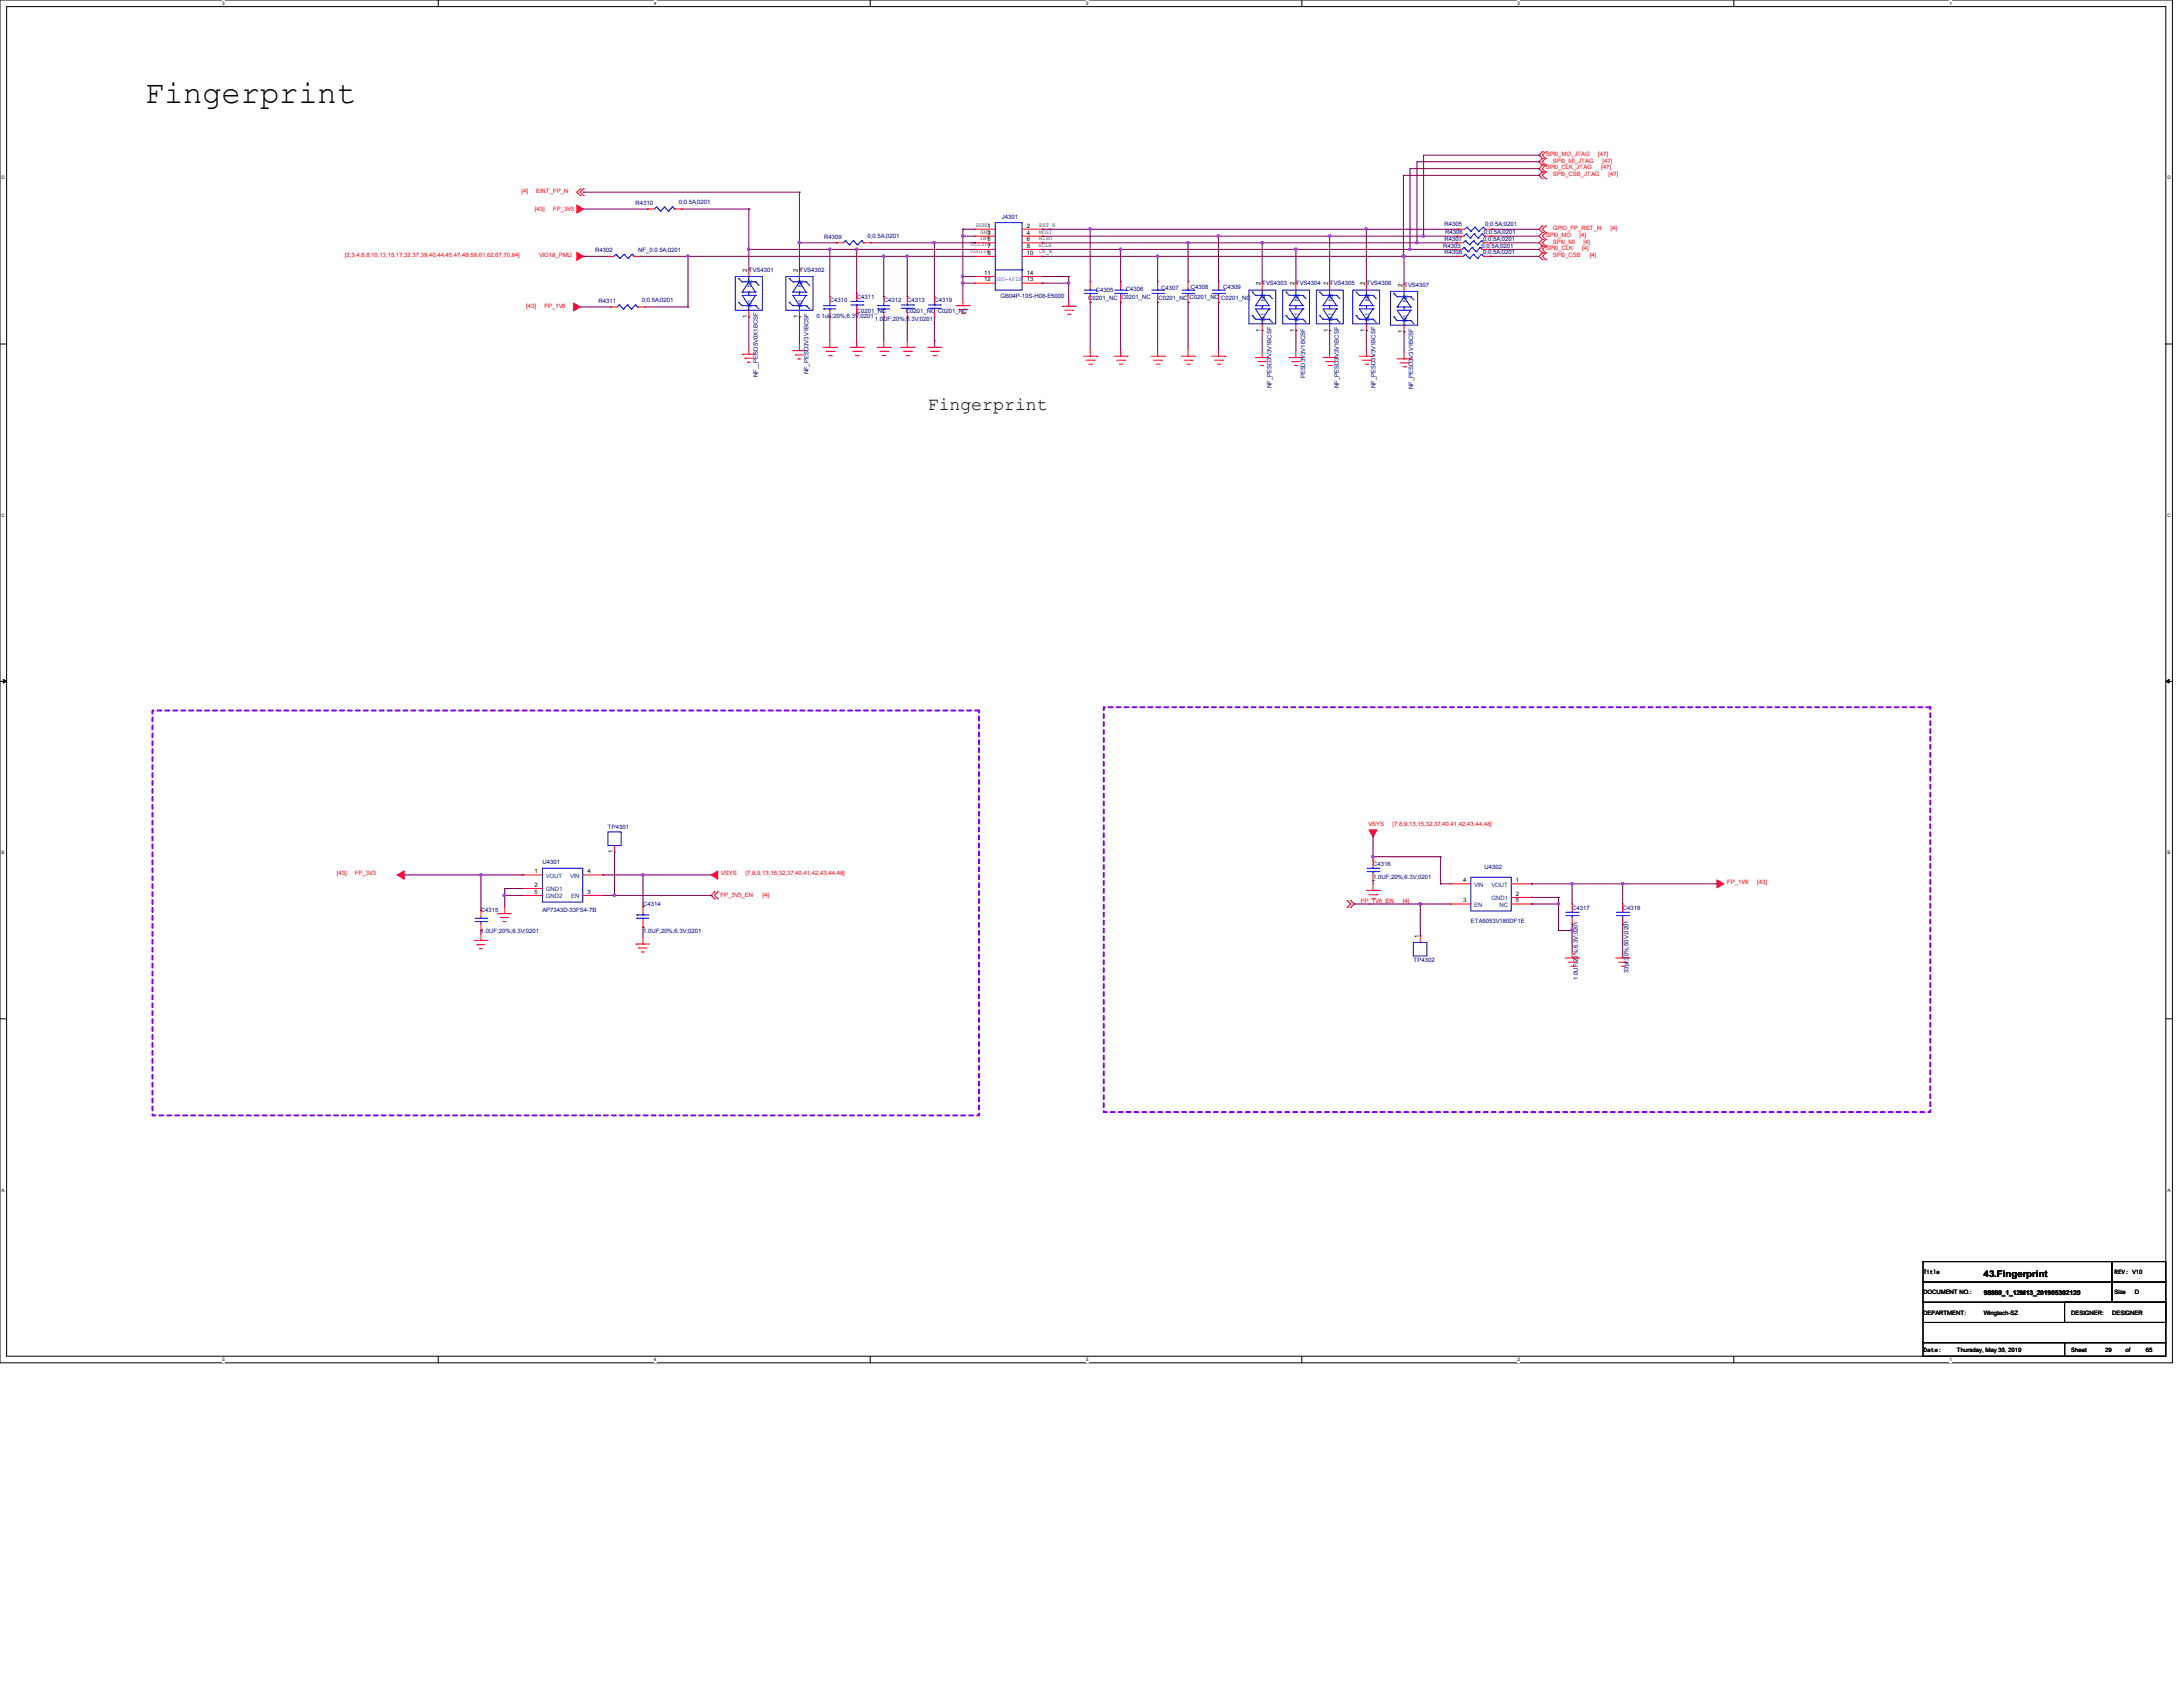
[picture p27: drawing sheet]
<svg xmlns="http://www.w3.org/2000/svg" width="279mm" height="216mm" viewBox="0 0 279 216" stroke-linecap="round" stroke-linejoin="round" font-family="sans-serif">
<defs><g id="words">
<text font-size="4.1" x="18.5" y="13.2">Fingerprint</text>
<text font-size="2.3" x="118.7" y="52.4">Fingerprint</text>
<text font-size="1.2" x="253.9" y="163.4">43.Fingerprint</text>
<g font-size=".8" fill="#f00">
<text x="197.8" y="20">SPI0_MO_JTAG</text>
<text x="197.8" y="21.7">SPI0_CLK_JTAG</text>
<text x="198.7" y="20.8">SPI0_MI_JTAG</text>
<text x="198.7" y="22.6">SPI0_CSB_JTAG</text>
<text x="204.6" y="20">[47]</text>
<text x="204.9" y="21.7">[47]</text>
<text x="205.1" y="20.8">[47]</text>
<text x="205.9" y="22.6">[47]</text>
<text x="66.8" y="24.7">[4]</text>
<text x="68.5" y="27.1">[43]</text>
<text x="68.6" y="24.7">EINT_FP_N</text>
<text x="70.8" y="27.1">FP_3V3</text>
<text x="198.7" y="29.5">GPIO_FP_RST_N</text>
<text x="206.1" y="29.5">[4]</text>
<text x="44.1" y="32.9">[2,3,4,6,8,10,13,15,17,32,37,39,40,44,45,47,48,58,61,62,67,70,84]</text>
<text x="69" y="32.9">VIO18_PMU</text>
<text x="197.8" y="30.3">SPI0_MO</text>
<text x="197.8" y="32">SPI0_CLK</text>
<text x="198.7" y="31.2">SPI0_MI</text>
<text x="198.7" y="32.9">SPI0_CSB</text>
<text x="202.2" y="30.3">[4]</text>
<text x="202.5" y="32">[4]</text>
<text x="202.7" y="31.2">[4]</text>
<text x="203.5" y="32.9">[4]</text>
<text x="67.4" y="39.4">[43]</text>
<text x="69.7" y="39.4">FP_1V8</text>
<text x="175.1" y="105.7">VSYS</text>
<text x="178.2" y="105.7">[7,8,9,13,15,32,37,40,41,42,43,44,48]</text>
<text x="43.1" y="111.9">[43]</text>
<text x="45.4" y="111.9">FP_3V3</text>
<text x="92.3" y="111.9">VSYS</text>
<text x="95.4" y="111.9">[7,8,9,13,15,32,37,40,41,42,43,44,48]</text>
<text x="221.1" y="113.1">FP_1V8</text>
<text x="224.9" y="113.1">[43]</text>
<text x="92.2" y="114.9">FP_3V3_EN</text>
<text x="97.6" y="114.9">[4]</text>
<text x="174.2" y="115.6">FP_1V8_EN</text>
<text x="179.5" y="115.6">[4]</text>
</g>
<g font-size=".8" fill="#000080">
<text x="81.3" y="26.2">R4310</text>
<text x="86.9" y="26.2">0;0.5A;0201</text>
<text x="128.2" y="28">J4301</text>
<text x="184.9" y="29">R4305</text>
<text x="185" y="30">R4306</text>
<text x="189.9" y="30">0;0.5A;0201</text>
<text x="190.1" y="29">0;0.5A;0201</text>
<text x="76.2" y="32.3">R4302</text>
<text x="81.7" y="32.2">NF_0;0.5A;0201</text>
<text x="95.8" y="34.8">TVS4301</text>
<text x="102.3" y="34.8">TVS4302</text>
<text x="105.5" y="30.6">R4309</text>
<text x="111" y="30.5">0;0.5A;0201</text>
<text x="184.7" y="31.7">R4303</text>
<text x="184.9" y="32.6">R4308</text>
<text x="184.9" y="30.9">R4307</text>
<text x="189.6" y="31.7">0;0.5A;0201</text>
<text x="189.8" y="32.6">0;0.5A;0201</text>
<text x="189.8" y="30.9">0;0.5A;0201</text>
<text x="76.6" y="38.8">R4311</text>
<text x="82.1" y="38.7">0;0.5A;0201</text>
<text x="104.5" y="40.7">0.1uF;20%;6.3V;0201</text>
<text x="106.2" y="38.7">C4310</text>
<text x="109.6" y="38.3">C4311</text>
<text x="109.6" y="40">C0201_NC</text>
<text x="112" y="41">1.0UF;20%;6.3V;0201</text>
<text x="113.1" y="38.7">C4312</text>
<text x="116" y="40">C0201_NC C0201_NC</text>
<text x="116.1" y="38.7">C4313</text>
<text x="119.6" y="38.7">C4319</text>
<text x="128.1" y="38.2">GB04P-10S-H08-E5000</text>
<text x="139.3" y="38.4">C0201_NC C0201_NC</text>
<text x="140.3" y="37.4">C4305</text>
<text x="144.1" y="37.3">C4306</text>
<text x="148.3" y="38.4">C0201_NC C0201_NC C0201_NC</text>
<text x="148.6" y="37.1">C4307</text>
<text x="152.4" y="37">C4308</text>
<text x="156.6" y="37">C4309</text>
<text x="161.6" y="36.5">TVS4303</text>
<text x="165.9" y="36.5">TVS4304</text>
<text x="170.2" y="36.5">TVS4305</text>
<text x="174.9" y="36.5">TVS4306</text>
<text x="179.7" y="36.7">TVS4307</text>
<text x="103.5" y="47.9" transform="rotate(-90 103.5 47.9)">NF_PESD3V3V1BCSF</text>
<text x="97" y="48.3" transform="rotate(-90 97 48.3)">NF__PESD5V0X1BCSF</text>
<text x="162.7" y="49.7" transform="rotate(-90 162.7 49.7)">NF_PESD3V3V1BCSF</text>
<text x="167.1" y="48.4" transform="rotate(-90 167.1 48.4)">PESD3V3V1BCSF</text>
<text x="171.4" y="49.7" transform="rotate(-90 171.4 49.7)">NF_PESD3V3V1BCSF</text>
<text x="176" y="49.7" transform="rotate(-90 176 49.7)">NF_PESD3V3V1BCSF</text>
<text x="180.9" y="49.8" transform="rotate(-90 180.9 49.8)">NF_PESD3V3V1BCSF</text>
<text x="77.8" y="106.1">TP4301</text>
<text x="69.4" y="110.5">U4301</text>
<text x="175.7" y="110.8">C4316</text>
<text x="175.7" y="112.5">1.0UF;20%;6.3V;0201</text>
<text x="190" y="111.3">U4302</text>
<text x="61.6" y="116.8">C4315</text>
<text x="61.6" y="119.4">1.0UF;20%;6.3V;0201</text>
<text x="69.4" y="116.7">AP7343D-33FS4-7B</text>
<text x="82.3" y="115.9">C4314</text>
<text x="82.3" y="119.4">1.0UF;20%;6.3V;0201</text>
<text x="188.3" y="118.2">ETA5053V180DF1E</text>
<text x="201.2" y="116.4">C4317</text>
<text x="207.7" y="116.4">C4318</text>
<text x="180.9" y="123.1">TP4302</text>
<text x="201.9" y="125.4" transform="rotate(-90 201.9 125.4)">1.0UF;20%;6.3V;0201</text>
<text x="208.4" y="124.5" transform="rotate(-90 208.4 124.5)">33pf;30%;50V;0201</text>
</g>
<g font-size=".8">
<text x="124.9" y="29">EGND1</text>
<text x="125.5" y="29.9">GND</text>
<text x="131.4" y="29.1">2</text>
<text x="133" y="29">RST_N</text>
<text x="133" y="30">MOSI</text>
<text x="95.6" y="34.8" transform="rotate(-90 95.6 34.8)">2</text>
<text x="102.1" y="34.8" transform="rotate(-90 102.1 34.8)">2</text>
<text x="124.2" y="32.4">VDD1V8</text>
<text x="124.3" y="31.5">VCC3V3</text>
<text x="125.4" y="30.7">INT5</text>
<text x="125.9" y="35.2">11</text>
<text x="126.4" y="30">3</text>
<text x="126.4" y="31.7">7</text>
<text x="126.4" y="32.6">9</text>
<text x="131.4" y="30">4</text>
<text x="131.4" y="30.9">6</text>
<text x="131.4" y="31.7">8</text>
<text x="131.4" y="32.6">10</text>
<text x="131.4" y="35.2">14</text>
<text x="132.9" y="31.6">SCLK</text>
<text x="133" y="30.8">MISO</text>
<text x="133" y="32.4">CS_N</text>
<text x="95.6" y="40.7" transform="rotate(-90 95.6 40.7)">1</text>
<text x="102.1" y="40.7" transform="rotate(-90 102.1 40.7)">1</text>
<text x="125.9" y="36">12</text>
<text x="131.4" y="36">13</text>
<text x="161.3" y="36.5" transform="rotate(-90 161.3 36.5)">2</text>
<text x="165.7" y="36.5" transform="rotate(-90 165.7 36.5)">2</text>
<text x="170" y="36.5" transform="rotate(-90 170 36.5)">2</text>
<text x="174.7" y="36.5" transform="rotate(-90 174.7 36.5)">2</text>
<text x="179.5" y="36.7" transform="rotate(-90 179.5 36.7)">2</text>
<text x="161.3" y="42.5" transform="rotate(-90 161.3 42.5)">1</text>
<text x="165.7" y="42.5" transform="rotate(-90 165.7 42.5)">1</text>
<text x="170" y="42.5" transform="rotate(-90 170 42.5)">1</text>
<text x="174.7" y="42.5" transform="rotate(-90 174.7 42.5)">1</text>
<text x="179.5" y="42.6" transform="rotate(-90 179.5 42.6)">1</text>
<text x="68.4" y="111.8">1</text>
<text x="68.4" y="113.5">2</text>
<text x="75.2" y="111.8">4</text>
<text x="78.4" y="109.2" transform="rotate(-90 78.4 109.2)">1</text>
<text x="187.3" y="112.9">4</text>
<text x="194" y="112.9">1</text>
<text x="68.4" y="114.4">5</text>
<text x="75.2" y="114.4">3</text>
<text x="187.3" y="115.5">3</text>
<text x="194" y="114.6">2</text>
<text x="194" y="115.5">5</text>
<text x="181.6" y="120" transform="rotate(-90 181.6 120)">1</text>
<text x="246.1" y="165.7">DOCUMENT NO.:</text>
<text x="246.2" y="163.1">Title</text>
<text x="253.9" y="165.7">98860_1_12M13_201905302120</text>
<text x="270.6" y="163.1">REV: V10</text>
<text x="270.7" y="165.7">Size</text>
<text x="273.2" y="165.7">D</text>
<text x="246.1" y="168.2">DEPARTMENT:</text>
<text x="246.2" y="173.1">Date:</text>
<text x="250.5" y="173.1">Thursday, May 30, 2019</text>
<text x="253.9" y="168.2">Wingtech-SZ</text>
<text x="265.1" y="168.2">DESIGNER:</text>
<text x="265.1" y="173.1">Sheet</text>
<text x="269.4" y="173.1">29</text>
<text x="270.3" y="168.2">DESIGNER</text>
<text x="272.1" y="173.1">of</text>
<text x="274.6" y="173.1">65</text>
</g>
<g font-size=".8" fill="#004080">
<text x="96.2" y="39.3" transform="rotate(-90 96.2 39.3)">N1</text>
<text x="96.2" y="36.8" transform="rotate(-90 96.2 36.8)">N2</text>
<text x="102.7" y="39.3" transform="rotate(-90 102.7 39.3)">N1</text>
<text x="102.7" y="36.8" transform="rotate(-90 102.7 36.8)">N2</text>
<text x="161.9" y="41" transform="rotate(-90 161.9 41)">N1</text>
<text x="161.9" y="38.5" transform="rotate(-90 161.9 38.5)">N2</text>
<text x="166.3" y="41" transform="rotate(-90 166.3 41)">N1</text>
<text x="166.3" y="38.5" transform="rotate(-90 166.3 38.5)">N2</text>
<text x="170.6" y="41" transform="rotate(-90 170.6 41)">N1</text>
<text x="170.6" y="38.5" transform="rotate(-90 170.6 38.5)">N2</text>
<text x="175.3" y="41" transform="rotate(-90 175.3 41)">N1</text>
<text x="175.3" y="38.5" transform="rotate(-90 175.3 38.5)">N2</text>
<text x="180.1" y="41.2" transform="rotate(-90 180.1 41.2)">N1</text>
<text x="180.1" y="38.7" transform="rotate(-90 180.1 38.7)">N2</text>
<text x="69.9" y="112.4">VOUT</text>
<text x="73" y="112.4">VIN</text>
<text x="188.7" y="113.5">VIN</text>
<text x="190.9" y="113.5">VOUT</text>
<text x="69.9" y="114.1">GND1</text>
<text x="69.9" y="115">GND2</text>
<text x="73.1" y="115">EN</text>
<text x="188.7" y="116.1">EN</text>
<text x="190.9" y="115.2">GND1</text>
<text x="191.9" y="116.1">NC</text>
</g>
<text font-size=".8" fill="#00f" x="127.4" y="36">GND-4PIN</text>
<g font-size=".6">
<text x="28.4" y=".6">5</text>
<text x="83.7" y=".6">4</text>
<text x="139" y=".6">3</text>
<text x="194.2" y=".6">2</text>
<text x="249.5" y=".6">1</text>
<text x=".2" y="22.9">D</text>
<text x="277.4" y="22.9">D</text>
<text x=".2" y="66.1">C</text>
<text x="277.4" y="66.1">C</text>
<text x=".2" y="109.3">B</text>
<text x="277.4" y="109.3">B</text>
<text x=".2" y="152.5">A</text>
<text x="277.4" y="152.5">A</text>
<text x="28.4" y="174.2">5</text>
<text x="83.7" y="174.2">4</text>
<text x="139" y="174.2">3</text>
<text x="194.2" y="174.2">2</text>
<text x="249.5" y="174.2">1</text>
</g>
</g></defs>
<path d="M0 0h278v174.4h-278zM.8 .8h276.4v172.8h-276.4z" fill="none" stroke="#000" stroke-width=".13"/>
<g fill="#fff">
<path d="M28.4 .1h.3v.7h-.3z"/>
<path d="M28.4 173.7h.3v.6h-.3z"/>
</g>
<path d="M56.1 0v.8M56.1 173.6v.8" fill="none" stroke="#000" stroke-width=".13"/>
<g fill="#fff">
<path d="M83.7 .1h.3v.7h-.3z"/>
<path d="M83.7 173.7h.3v.6h-.3z"/>
</g>
<path d="M111.4 0v.8M111.4 173.6v.8" fill="none" stroke="#000" stroke-width=".13"/>
<g fill="#fff">
<path d="M139 .1h.3v.7h-.3z"/>
<path d="M139 173.7h.3v.6h-.3z"/>
</g>
<path d="M166.6 0v.8M166.6 173.6v.8" fill="none" stroke="#000" stroke-width=".13"/>
<g fill="#fff">
<path d="M194.2 .1h.3v.7h-.3z"/>
<path d="M194.2 173.7h.3v.6h-.3z"/>
</g>
<path d="M221.9 0v.8M221.9 173.6v.8" fill="none" stroke="#000" stroke-width=".13"/>
<g fill="#fff">
<path d="M249.5 .1h.3v.7h-.3z"/>
<path d="M249.5 173.7h.3v.6h-.3z"/>
<path d="M.2 22.4h.4v.7h-.4z"/>
<path d="M277.4 22.4h.4v.7h-.4z"/>
<path d="M.2 65.6h.4v.7h-.4z"/>
<path d="M277.4 65.6h.4v.7h-.4z"/>
</g>
<path d="M0 44h.8M277.2 44h.8" fill="none" stroke="#000" stroke-width=".13"/>
<g fill="#fff">
<path d="M.2 108.8h.4v.7h-.4z"/>
<path d="M277.4 108.8h.4v.7h-.4z"/>
</g>
<path d="M0 87.2h.8M277.2 87.2h.8" fill="none" stroke="#000" stroke-width=".13"/>
<path d="M.4 87l.4 .2-.4 .2zM277.2 87.2l.4-.2v.4z" fill="#000" stroke="#000" stroke-width=".13"/>
<g fill="#fff">
<path d="M.2 152h.4v.7h-.4z"/>
<path d="M277.4 152h.4v.7h-.4z"/>
</g>
<path d="M0 130.4h.8M277.2 130.4h.8M246.1 171.8h18.1v1.8h-18.1zM246.1 169.2h31.1v2.6h-31.1zM246.1 166.7h31.1v2.5h-31.1zM246.1 161.5h24.2v2.6h-24.2zM246.1 164.1h24.2v2.6h-24.2zM264.2 171.8h13v1.8h-13zM264.2 166.7h13v2.5h-13zM270.3 161.5h6.9v2.6h-6.9zM270.3 164.1h6.9v2.6h-6.9z" fill="none" stroke="#000" stroke-width=".13"/>
<path d="M19.5 90.9h105.8v51.8h-105.8zM141.3 90.5h105.8v51.8h-105.8z" fill="none" stroke="#8000ff" stroke-width=".25" stroke-dasharray=".5 .5"/>
<g fill="none" stroke="#f00" stroke-width=".13">
<path d="M197.4 19.4l-.4 .5 .4 .4M197.4 19.4h.1M197.8 19.4l-.4 .5 .4 .4M197.8 19.4h.1M74.3 25h.1M74.3 24.2h.1M74.3 24.2l-.5 .4 .5 .4M74.7 25h.1M74.7 24.2h.1M74.7 24.2l-.4 .4 .4 .4M77.7 32.8h.9M77.7 32.8h.1"/>
<path d="M78.1 39.3h.9M78.1 39.3h.1M81.2 32.8h.8M81.6 39.3h.9M82 32.8h.1M82.5 39.3h.1M82.9 26.8h.8M82.9 26.8h.1M86.4 26.8h.8M87.2 26.8h.1M95.8 34.5h.1M95.8 34.5v.9"/>
<path d="M95.8 39.7v.9M102.3 34.5h.1M102.3 34.5v.9M102.3 39.7v.9M106.2 38h.1M106.2 38v.9M106.2 39.7v.9M107.1 31.1h.8M107.1 31.1h.1M109.6 37.5h.1M109.6 37.5v.9M109.6 39.3v.8"/>
<path d="M110.5 31.1h.9M111.4 31.1h.1M113.1 38h.1M113.1 38v.9M113.1 39.7v.9M116.1 38h.1M116.1 38v.9M116.1 39.7v.9M119.6 38h.1M119.6 38v.9M119.6 39.7v.9M122.3 39.1h1.8"/>
<path d="M122.7 39.6h1M123.2 39.1h.1M123.2 38.2v.9M123.7 39.6h.1M124.1 39.1h.1M124.8 32.8h2.6M124.8 31.9h2.6M124.8 29.3h2.6M124.8 30.2h2.6M124.8 31.1h2.6M124.8 35.4h2.6M124.8 36.2h2.6"/>
<path d="M124.8 29.3h.1M124.8 30.2h.1M124.8 31.1h.1M124.8 31.9h.1M124.8 32.8h.1M124.8 35.4h.1M124.8 36.2h.1M130.8 32.8h2.6M130.8 31.9h2.6M130.8 29.3h2.6M130.8 30.2h2.6M130.8 31.1h2.6"/>
<path d="M130.8 35.4h2.6M130.8 36.2h2.6M133.4 29.3h.1M133.4 30.2h.1M133.4 31.1h.1M133.4 31.9h.1M133.4 32.8h.1M133.4 36.2h.1M133.4 35.4h.1M135.9 39.2h1.7M136.3 39.7h1M136.8 39.2h.1"/>
<path d="M136.8 38.3v.9M137.3 39.7h.1M137.6 39.2h.1M139.5 36.1h.1M139.5 38.7h.1M139.5 36.1v.9M139.5 37.8v.9M143.4 36.1h.1M143.4 38.7h.1M143.4 36.1v.9M143.4 37.8v.9M148.2 36.1h.1"/>
<path d="M148.2 38.7h.1M148.2 36.1v.9M148.2 37.8v.9M152.1 36.1h.1M152.1 38.7h.1M152.1 36.1v.9M152.1 37.8v.9M156 36.1h.1M156 38.7h.1M156 36.1v.9M156 37.8v.9M161.5 36.2h.1"/>
<path d="M161.5 36.2v.9M165.9 36.2h.1M165.9 36.2v.9M170.2 36.2h.1M170.2 36.2v.9M174.9 36.2h.1M174.9 36.2v.9M179.7 36.4h.1M179.7 36.4v.9M186.3 31.9h.1M186.3 31.9h.8M186.4 32.8h.1"/>
<path d="M186.4 31.1h.1M186.4 32.8h.9M186.4 31.1h.9M186.5 30.2h.1M186.5 30.2h.9M186.6 29.3h.9M186.6 29.3h.1M189.7 31.9h.9M189.9 32.8h.9M189.9 31.1h.9M190 30.2h.8M190.1 29.3h.8"/>
<path d="M190.6 31.9h.1M190.8 32.8h.1M190.8 31.1h.1M190.8 30.2h.1M190.9 29.3h.1M197.4 28.9l-.4 .4 .4 .5M197.4 29.8l-.4 .4 .4 .4M197.4 30.6l-.4 .5 .4 .4M197.4 31.5l-.4 .4 .4 .5M197.4 32.4l-.4 .4 .4 .4M197.4 20.3l-.4 .4 .4 .4M197.4 21.1l-.4 .5 .4 .4"/>
<path d="M197.4 22l-.4 .4 .4 .5M197.4 28.9h.1M197.4 29.8h.1M197.4 30.6h.1M197.4 31.5h.1M197.4 32.4h.1M197.4 33.2h.1M197.4 20.3h.1M197.4 21.1h.1M197.4 22h.1M197.4 22.9h.1M197.8 28.9l-.4 .4 .4 .5"/>
<path d="M197.8 29.8l-.4 .4 .4 .4M197.8 30.6l-.4 .5 .4 .4M197.8 31.5l-.4 .4 .4 .5M197.8 32.4l-.4 .4 .4 .4M197.8 20.3l-.4 .4 .4 .4M197.8 21.1l-.4 .5 .4 .4M197.8 22l-.4 .4 .4 .5M197.8 29.8h.1M197.8 28.9h.1M197.8 30.6h.1M197.8 31.5h.1M197.8 32.4h.1"/>
<path d="M197.8 33.2h.1M197.8 20.3h.1M197.8 21.1h.1M197.8 22h.1M197.8 22.9h.1M95 45.3h1.7M95 45.3h.1M95.3 45.8h.1M95.3 45.8h1.1M95.7 46.4h.3M95.7 46.4h.1M95.8 45.3h.1"/>
<path d="M95.8 40.6h.1M95.8 44.4v.9M101.5 44.9h1.7M101.5 44.9h.1M101.8 45.4h.1M101.8 45.4h1M102.2 45.9h.3M102.2 45.9h.1M102.3 44.9h.1M102.3 40.6h.1M102.3 44v.9M105.3 44.4h1.8"/>
<path d="M105.7 45h1M106 45.5h.4M106.2 44.4h.1M106.2 40.6h.1M106.2 43.6v.9M106.4 45.5h.1M106.7 45h.1M107.1 44.4h.1M108.8 44.4h1.7M109.1 45h1.1M109.5 45.5h.3M109.6 44.4h.1"/>
<path d="M109.6 40.1h.1M109.6 43.6v.9M109.8 45.5h.1M110.2 45h.1M110.5 44.4h.1M112.3 44.4h1.7M112.6 45h1M112.9 45.5h.4M113.1 44.4h.1M113.1 40.6h.1M113.1 43.6v.9M113.3 45.5h.1"/>
<path d="M113.6 45h.1M114 44.4h.1M115.3 44.4h1.7M115.6 45h1.1M116 45.5h.3M116.1 44.4h.1M116.1 40.6h.1M116.1 43.6v.9M116.3 45.5h.1M116.7 45h.1M117 44.4h.1M118.7 44.4h1.7"/>
<path d="M119.1 45h1M119.4 45.5h.4M119.6 44.4h.1M119.6 40.6h.1M119.6 43.6v.9M119.8 45.5h.1M120.1 45h.1M120.4 44.4h.1M123.1 40.1h.3M123.4 40.1h.1M136.6 40.2h.3M136.9 40.2h.1"/>
<path d="M138.7 45.6h1.7M139 46.1h1M139.4 46.6h.3M139.5 45.6h.1M139.5 44.7v.9M139.7 46.6h.1M140 46.1h.1M140.4 45.6h.1M142.6 45.6h1.7M142.9 46.1h1M143.3 46.6h.3M143.4 45.6h.1"/>
<path d="M143.4 44.7v.9M143.6 46.6h.1M143.9 46.1h.1M144.3 45.6h.1M147.3 45.6h1.8M147.7 46.1h1M148 46.6h.3M148.2 45.6h.1M148.2 44.7v.9M148.3 46.6h.1M148.7 46.1h.1M149.1 45.6h.1"/>
<path d="M151.2 45.6h1.7M151.6 46.1h1M151.9 46.6h.3M152.1 45.6h.1M152.1 44.7v.9M152.2 46.6h.1M152.6 46.1h.1M152.9 45.6h.1M155.1 45.6h1.7M155.4 46.1h1.1M155.8 46.6h.3M156 45.6h.1"/>
<path d="M156 44.7v.9M156.1 46.6h.1M156.5 46.1h.1M156.8 45.6h.1M160.7 45.8h.1M160.7 45.8h1.7M161 46.3h.1M161 46.3h1.1M161.4 46.8h.4M161.4 46.8h.1M161.5 45.8h.1M161.5 42.3h.1"/>
<path d="M161.5 41.4v.9M161.5 44.9v.9M165 45.8h1.8M165 45.8h.1M165.4 46.3h.1M165.4 46.3h1M165.7 46.8h.1M165.7 46.8h.4M165.9 45.8h.1M165.9 42.3h.1M165.9 41.4v.9M165.9 44.9v.9"/>
<path d="M169.3 45.8h1.8M169.7 46.3h1M170 46.8h.4M170.2 45.8h.1M170.2 42.3h.1M170.2 41.4v.9M170.2 44.9v.9M170.4 46.8h.1M170.7 46.3h.1M171.1 45.8h.1M174 45.6h1.7M174.3 46.1h1.1"/>
<path d="M174.7 46.6h.3M174.9 45.6h.1M174.9 42.3h.1M174.9 41.4v.9M174.9 44.7v.9M175 46.6h.1M175.4 46.1h.1M175.7 45.6h.1M178.8 45.9h1.8M179.2 46.4h1M179.5 46.9h.4M179.7 45.9h.1"/>
<path d="M179.7 42.5h.1M179.7 41.6v.9M179.7 45v.9M179.9 46.9h.1M180.2 46.4h.1M180.6 45.9h.1M61.6 116.5h.1M61.6 119.1h.1M61.6 116.5v.8M61.6 118.2v.9M61.6 119.5v.9M63.7 116.9h1.7"/>
<path d="M63.7 116.9h.1M64.1 117.4h.1M64.1 117.4h1M64.4 117.9h.1M64.4 117.9h.4M64.6 116.9h.1M64.6 116v.9M66.8 112h.1M66.8 113.7h.1M66.8 114.6h.1M66.8 112h2.6M66.8 113.7h2.6"/>
<path d="M66.8 114.6h2.6M74.6 112h2.6M74.6 114.6h2.6M77.2 114.6h.1M77.2 112h.1M78.7 109.1h.1M78.7 108.2v.9M82.3 116h.1M82.3 118.7h.1M82.3 116v.9M82.3 117.8v.9M82.3 119.9v.9"/>
<path d="M91.4 114.1l-.4 .5 .4 .4M91.4 115h.1M91.4 114.1h.1M91.9 114.1h.1M91.9 115h.1M91.9 114.1l-.5 .5 .5 .4M172.4 115.3l.5 .4-.5 .4M172.4 115.3h.1M172.4 116.1h.1M172.9 116.1h.1M172.9 115.3h.1M172.9 115.3l.4 .4-.4 .4"/>
<path d="M174.9 114h1.7M175.2 114.5h1M175.6 115h.3M175.7 114h.1M175.7 110.1h.1M175.7 112.7h.1M175.7 110.1v.9M175.7 111.8v.9M175.7 113.1v.9M175.9 115h.1M176.2 114.5h.1M176.6 114h.1"/>
<path d="M181.8 119.8h.1M181.8 119.8v.8M185.7 115.7h.1M185.7 113.1h.1M185.7 113.1h2.6M185.7 115.7h2.6M193.4 113.1h2.6M193.4 114.9h2.6M193.4 115.7h2.6M196 113.1h.1M196 114.9h.1M196 115.7h.1"/>
<path d="M201.2 115.7h.1M201.2 118.3h.1M201.2 115.7v.9M201.2 117.4v.9M207.7 115.7h.1M207.7 118.3h.1M207.7 115.7v.9M207.7 117.4v.9M60.7 120.4h1.7M60.7 120.4h.1M61 120.9h.1M61 120.9h1.1"/>
<path d="M61.4 121.4h.1M61.4 121.4h.3M61.6 120.4h.1M81.4 120.8h1.7M81.4 120.8h.1M81.7 121.3h.1M81.7 121.3h1.1M82.1 121.8h.4M82.1 121.8h.1M82.3 120.8h.1M200.3 122.6h1.8M200.7 123.1h1"/>
<path d="M201 123.7h.4M201.2 122.6h.1M201.2 121.8v.8M201.4 123.7h.1M201.7 123.1h.1M202.1 122.6h.1M206.8 122.6h1.7M207.2 123.1h1M207.5 123.7h.4M207.7 122.6h.1M207.7 121.8v.8M207.9 123.7h.1"/>
<path d="M208.2 123.1h.1M208.5 122.6h.1"/>
</g>
<g fill="#f00" stroke="#f00" stroke-width=".13">
<path d="M91 112l.9-.5v1z" fill-rule="evenodd"/>
<path d="M175.2 106.2h1l-.5 .9z" fill-rule="evenodd"/>
<path d="M219.8 112.6l.8 .5-.8 .5z" fill-rule="evenodd"/>
<path d="M50.8 112l.9-.5v1z" fill-rule="evenodd"/>
<path d="M73.8 26.2l.9 .6-.9 .5z" fill-rule="evenodd"/>
<path d="M73.8 32.3l.9 .5-.9 .5z" fill-rule="evenodd"/>
<path d="M73.4 38.8l.9 .5-.9 .5z" fill-rule="evenodd"/>
</g>
<g fill="none" stroke="#00f" stroke-width=".13">
<path d="M78.8 32.6l-.2 .2M78.8 32.6h.1M78.8 32.6l.5 .5M79.2 39l-.2 .3M79.2 39h.1M79.2 39l.6 .5M79.3 33.1h.1M79.8 39.5h.1M79.9 32.6h.1M79.9 32.6l.5 .5M79.9 32.6l-.6 .5M80.3 39l-.5 .5"/>
<path d="M80.3 39h.1M80.3 39l.5 .5M80.4 33.1h.1M80.8 39.5h.1M80.9 32.6l-.5 .5M80.9 32.6h.1M80.9 32.6l.3 .2M81.2 32.8h.1M81.3 39l-.5 .5M81.3 39h.1M81.3 39l.3 .3M81.6 39.3h.1"/>
<path d="M84 26.5h.1M84 26.5l.5 .5M84 26.5l-.3 .3M84.5 27h.1M85 26.5l-.5 .5M85 26.5h.1M85 26.5l.6 .5M85.6 27h.1M86.1 26.5l-.5 .5M86.1 26.5h.1M86.1 26.5l.3 .3M86.4 26.8h.1"/>
<path d="M94.1 35.4h3.5v4.3h-3.5zM94.5 35.6h.1M94.5 38.7h.1M94.5 35.6l.5 .5M94.5 38.7l.5 .4M95 39.1h1.7M95 36.1h1.7M95 36.1h.1M95 37.4h.1M95 39.1h.1M95 37.4h1.7M95.8 36.1l.9 1.3"/>
<path d="M95.8 36.1h.1M95.8 37.4h.1M95.8 39.1h.1M95.8 39.7h.1M95.8 36.1l-.8 1.3M95.8 35.4v.7M95.8 37.4v.4M95.8 39.1v.6M96.7 36.1h.1M96.7 37.4h.1M96.7 37.8h.1M96.7 39.1h.1"/>
<path d="M96.7 37.8l-.9 1.3M96.7 36.1l.5 .4M96.7 39.1l.5 .4M96.7 37.8h-1.7l.8 1.3M100.6 35.4h3.5v4.3h-3.5zM101 35.6h.1M101 38.7h.1M101 35.6l.5 .5M101 38.7l.5 .4M101.5 39.1h1.7M101.5 36.1h1.7M101.5 36.1h.1"/>
<path d="M101.5 37.4h.1M101.5 39.1h.1M101.5 37.4h1.7M102.3 36.1l.9 1.3M102.3 36.1h.1M102.3 37.4h.1M102.3 39.1h.1M102.3 39.7h.1M102.3 36.1l-.8 1.3M102.3 35.4v.7M102.3 37.4v.4M102.3 39.1v.6"/>
<path d="M103.2 36.1h.1M103.2 37.4h.1M103.2 37.8h.1M103.2 39.1h.1M103.2 37.8l-.9 1.3M103.2 36.1l.4 .4M103.2 39.1l.4 .4M103.2 37.8h-1.7l.8 1.3M105.4 39.1h.1M105.4 39.5h.1M105.4 39.1h1.6M105.4 39.5h1.6"/>
<path d="M106.2 39.5h.1M106.2 39.1h.1M106.2 38.9v.2M106.2 39.5v.2M108.2 30.8l-.3 .3M108.2 30.8h.1M108.2 30.8l.5 .5M108.7 31.3h.1M108.9 39h1.5M108.9 38.6h1.5M109.2 30.8l-.5 .5M109.2 30.8h.1"/>
<path d="M109.2 30.8l.5 .5M109.6 38.6h.1M109.6 39h.1M109.6 38.4v.2M109.6 39v.3M109.7 31.3h.1M110.3 30.8h.1M110.3 30.8l.2 .3M110.3 30.8l-.6 .5M110.4 39h.1M110.4 38.6h.1M110.5 31.1h.1"/>
<path d="M112.4 39.1h1.5M112.4 39.5h1.5M112.4 39.1h.1M112.4 39.5h.1M113.1 39.5h.1M113.1 39.1h.1M113.1 38.9v.2M113.1 39.5v.2M115.4 39.5h1.5M115.4 39h1.5M116.1 39h.1M116.1 39.5h.1"/>
<path d="M116.1 38.9v.1M116.1 39.5v.2M116.9 39.5h.1M116.9 39h.1M118.8 39.5h1.6M118.8 39h1.6M119.6 39h.1M119.6 39.5h.1M119.6 38.9v.1M119.6 39.5v.2M120.4 39.5h.1M120.4 39h.1"/>
<path d="M127.4 34.5h3.4M127.4 28.5h3.4v8.6h-3.4zM130.8 34.5h.1M138.8 37.5h1.5M138.8 37.1h1.5M139.5 37.1h.1M139.5 37.5h.1M139.5 37v.1M139.5 37.5v.3M140.3 37.5h.1M140.3 37.1h.1M142.7 37.5h1.5"/>
<path d="M142.7 37.1h1.5M143.4 37.1h.1M143.4 37.5h.1M143.4 37v.1M143.4 37.5v.3M144.2 37.5h.1M144.2 37.1h.1M147.4 37.5h1.6M147.4 37.1h1.6M148.2 37.1h.1M148.2 37.5h.1M148.2 37v.1"/>
<path d="M148.2 37.5v.3M149 37.5h.1M149 37.1h.1M151.3 37.5h1.5M151.3 37.1h1.5M152.1 37.1h.1M152.1 37.5h.1M152.1 37v.1M152.1 37.5v.3M152.8 37.5h.1M152.8 37.1h.1M155.2 37.5h1.5"/>
<path d="M155.2 37.1h1.5M156 37.1h.1M156 37.5h.1M156 37v.1M156 37.5v.3M156.7 37.5h.1M156.7 37.1h.1M159.9 37.1h3.4v4.3h-3.4zM160.3 37.4l.4 .4M160.3 37.4h.1M160.7 37.8h.1M160.7 39.1h.1"/>
<path d="M160.7 39.1h1.7M160.7 37.8h1.7M161.5 37.8l.9 1.3M161.5 37.8h.1M161.5 39.1h.1M161.5 37.8l-.8 1.3M161.5 37.1v.7M161.5 39.1v.4M162.4 39.5h-1.7l.8 1.4M162.4 37.8h.1M162.4 39.1h.1M162.4 39.5h.1"/>
<path d="M162.4 39.5l-.9 1.4M162.4 37.8l.5 .4M164.2 37.1h3.4v4.3h-3.4zM164.6 37.4h.1M164.6 37.4l.4 .4M165 37.8h1.8M165 37.8h.1M165 39.1h.1M165 39.1h1.8M165.9 37.8l.9 1.3M165.9 37.8h.1M165.9 39.1h.1"/>
<path d="M165.9 37.8l-.9 1.3M165.9 37.1v.7M165.9 39.1v.4M166.8 37.8h.1M166.8 39.1h.1M166.8 39.5h.1M166.8 39.5l-.9 1.4M166.8 37.8l.4 .4M166.8 39.5h-1.8l.9 1.4M168.5 37.1h3.4v4.3h-3.4zM168.9 37.4h.1M168.9 37.4l.4 .4"/>
<path d="M169.3 37.8h.1M169.3 39.1h.1M169.3 39.1h1.8M169.3 37.8h1.8M170.2 37.8h.1M170.2 39.1h.1M170.2 37.8l-.9 1.3M170.2 37.1v.7M170.2 39.1v.4M170.2 37.8l.9 1.3M171.1 39.5l-.9 1.4M171.1 37.8l.4 .4"/>
<path d="M171.1 39.5h-1.8l.9 1.4M171.1 37.8h.1M171.1 39.1h.1M171.1 39.5h.1M173.1 37.1h3.5v4.3h-3.5zM173.6 37.4h.1M173.6 37.4l.4 .4M174 37.8h1.7M174 37.8h.1M174 39.1h.1M174 39.1h1.7M174.9 37.8l.8 1.3"/>
<path d="M174.9 37.8h.1M174.9 39.1h.1M174.9 37.8l-.9 1.3M174.9 37.1v.7M174.9 39.1v.4M175.7 37.8h.1M175.7 39.1h.1M175.7 39.5h.1M175.7 39.5l-.8 1.4M175.7 37.8l.4 .4M175.7 39.5h-1.7l.9 1.4M178 37.3h3.4v4.3h-3.4z"/>
<path d="M178.4 37.5h.1M178.4 37.5l.4 .5M178.8 38h1.8M178.8 38h.1M178.8 39.3h.1M178.8 39.3h1.8M179.7 38l.9 1.3M179.7 38h.1M179.7 39.3h.1M179.7 38l-.9 1.3M179.7 37.3v.7M179.7 39.3v.4"/>
<path d="M180.6 38h.1M180.6 39.3h.1M180.6 39.7h.1M180.6 39.7l-.9 1.3M180.6 38l.4 .4M180.6 39.7h-1.8l.9 1.3M187.4 31.7h.1M187.4 31.7l.5 .5M187.4 31.7l-.3 .2M187.5 32.6h.1M187.5 30.8h.1M187.5 32.6l.6 .5"/>
<path d="M187.5 30.8l.6 .5M187.5 32.6l-.2 .2M187.5 30.8l-.2 .3M187.7 29.9l-.3 .3M187.7 29.9h.1M187.7 29.9l.5 .6M187.7 29.1l-.2 .2M187.7 29.1h.1M187.7 29.1l.6 .5M187.9 32.2h.1M188.1 33.1h.1M188.1 31.3h.1"/>
<path d="M188.2 30.5h.1M188.3 29.6h.1M188.4 31.7l-.5 .5M188.4 31.7h.1M188.4 31.7l.5 .5M188.6 32.6l-.5 .5M188.6 30.8l-.5 .5M188.6 32.6h.1M188.6 30.8h.1M188.6 32.6l.5 .5M188.6 30.8l.5 .5M188.7 29.9l-.5 .6"/>
<path d="M188.7 29.9h.1M188.7 29.9l.5 .6M188.8 29.1l-.5 .5M188.8 29.1h.1M188.8 29.1l.5 .5M188.9 32.2h.1M189.1 33.1h.1M189.1 31.3h.1M189.2 30.5h.1M189.3 29.6h.1M189.4 31.7l-.5 .5M189.4 31.7h.1"/>
<path d="M189.4 31.7l.3 .2M189.6 32.6l-.5 .5M189.6 30.8l-.5 .5M189.6 32.6h.1M189.6 30.8h.1M189.6 32.6l.3 .2M189.6 30.8l.3 .3M189.7 31.9h.1M189.7 29.9h.1M189.7 29.9l.3 .3M189.7 29.9l-.5 .6M189.8 29.1h.1"/>
<path d="M189.8 29.1l.3 .2M189.8 29.1l-.5 .5M189.9 32.8h.1M189.9 31.1h.1M190 30.2h.1M190.1 29.3h.1M160.3 40.4l.4 .5M160.3 40.4h.1M160.7 40.9h.1M160.7 40.9h1.7M161.5 40.9h.1M161.5 41.4h.1"/>
<path d="M161.5 40.9v.5M162.4 40.9h.1M162.4 40.9l.5 .4M164.6 40.4h.1M164.6 40.4l.4 .5M165 40.9h1.8M165 40.9h.1M165.9 40.9h.1M165.9 41.4h.1M165.9 40.9v.5M166.8 40.9h.1M166.8 40.9l.4 .4"/>
<path d="M168.9 40.4h.1M168.9 40.4l.4 .5M169.3 40.9h.1M169.3 40.9h1.8M170.2 40.9h.1M170.2 41.4h.1M170.2 40.9v.5M171.1 40.9l.4 .4M171.1 40.9h.1M173.6 40.4h.1M173.6 40.4l.4 .5M174 40.9h1.7"/>
<path d="M174 40.9h.1M174.9 40.9h.1M174.9 41.4h.1M174.9 40.9v.5M175.7 40.9h.1M175.7 40.9l.4 .4M178.4 40.6h.1M178.4 40.6l.4 .4M178.8 41h1.8M178.8 41h.1M179.7 41h.1M179.7 41.6h.1"/>
<path d="M179.7 41v.6M180.6 41h.1M180.6 41l.4 .4M60.8 117.5h1.5M60.8 117.9h1.5M61.6 117.5h.1M61.6 117.9h.1M61.6 117.3v.2M61.6 117.9v.3M62.3 117.9h.1M62.3 117.5h.1M69.4 111.1h5.2v4.3h-5.2z"/>
<path d="M77.8 106.5h1.7v1.7h-1.7zM81.5 117.5h.1M81.5 117.1h.1M81.5 117.5h1.6M81.5 117.1h1.6M82.3 117.1h.1M82.3 117.5h.1M82.3 116.9v.2M82.3 117.5v.3M175 111.5h1.5M175 111.1h1.5M175.7 111.1h.1"/>
<path d="M175.7 111.5h.1M175.7 111v.1M175.7 111.5v.3M176.5 111.5h.1M176.5 111.1h.1M188.3 112.3h5.1v4.3h-5.1zM200.4 117.2h1.6M200.4 116.8h1.6M201.2 116.8h.1M201.2 117.2h.1M201.2 116.6v.2M201.2 117.2v.2"/>
<path d="M202 117.2h.1M202 116.8h.1M206.9 117.2h1.5M206.9 116.8h1.5M207.7 116.8h.1M207.7 117.2h.1M207.7 116.6v.2M207.7 117.2v.2M208.4 117.2h.1M208.4 116.8h.1M180.9 120.6h1.7v1.7h-1.7z"/>
</g>
<g fill="none" stroke="#800040" stroke-width=".13">
<path d="M197 19.9h-14.8v10.3M197 19.9h.1M74.3 39.3h3.8M74.7 24.6h.1M74.7 32.8h.1M74.7 26.8h8.2M74.7 32.8h3M74.7 24.6h27.6M78.1 39.3h.1M82 32.8h.1M82 32.8h42.8M82.5 39.3h5.6"/>
<path d="M82.9 26.8h.1M87.2 26.8h8.6M88.1 32.8h.1M88.1 39.3h.1M88.1 32.8v6.5M95.8 31.9h29M95.8 31.9h.1M95.8 26.8h.1M95.8 26.8v7.7M102.3 24.6h.1M102.3 34.5h.1M102.3 24.6v9.9"/>
<path d="M102.3 31.1h4.8M106.2 31.9h.1M106.2 31.9v6.1M107.1 31.1h.1M109.6 31.9h.1M109.6 31.9v5.6M111.4 31.1h13.4M113.1 38h.1M113.1 32.8h.1M113.1 32.8v5.2M116.1 32.8h.1M116.1 32.8v5.2"/>
<path d="M119.6 31.1h.1M119.6 31.1v6.9M123.2 29.3h.1M123.2 30.2h.1M123.2 35.4h.1M123.2 36.2h.1M123.2 29.3v8.9M123.2 29.3h1.6M123.2 30.2h1.6M123.2 35.4h1.6M123.2 36.2h1.6M124.8 31.1h.1"/>
<path d="M133.4 30.2h53.1M133.4 29.3h53.2M133.4 29.3h.1M133.4 30.2h.1M133.4 31.1h.1M133.4 31.9h.1M133.4 32.8h.1M133.4 35.4h.1M133.4 36.2h.1M133.4 31.9h52.9M133.4 32.8h53M133.4 35.4h3.4"/>
<path d="M133.4 36.2h3.4M133.4 31.1h53M136.8 35.4h.1M136.8 36.2h.1M136.8 35.4v2.9M139.5 29.3h.1M139.5 38.7h.1M139.5 29.3v6.8M139.5 38.7v6M143.4 31.9h.1M143.4 38.7h.1M143.4 31.9v4.2"/>
<path d="M143.4 38.7v6M148.2 32.8h.1M148.2 38.7h.1M148.2 32.8v3.3M148.2 38.7v6M152.1 31.1h.1M152.1 38.7h.1M152.1 31.1v5M152.1 38.7v6M156 30.2h.1M156 38.7h.1M156 30.2v5.9"/>
<path d="M156 38.7v6M161.5 31.1h.1M161.5 31.1v5.1M165.9 31.9h.1M165.9 31.9v4.3M170.2 30.2h.1M170.2 30.2v6M174.9 29.3h.1M174.9 29.3v6.9M179.6 32.8h.1M179.7 32.8h.1M179.7 32.8v3.6"/>
<path d="M180.5 31.9h.1M181.4 31.1h.1M182.2 30.2h.1M186.3 31.9h.1M186.4 31.1h.1M186.5 30.2h.1M186.6 29.3h.1M190.6 31.9h6.4M190.6 31.9h.1M190.8 31.1h.1M190.8 32.8h.1M190.8 31.1h6.2"/>
<path d="M190.8 32.8h6.2M190.8 30.2h6.2M190.8 30.2h.1M190.9 29.3h6.1M190.9 29.3h.1M197 20.7h.1M197 21.6h.1M197 22.4h.1M197 21.6h-16.5v10.3M197 22.4h-17.4v10.4M197 20.7h-15.6v10.4M95.8 40.6h.1"/>
<path d="M95.8 40.6v3.8M102.3 40.6h.1M102.3 40.6v3.4M106.2 40.6h.1M106.2 40.6v3M109.6 40.1h.1M109.6 40.1v3.5M113.1 40.6h.1M113.1 40.6v3M116.1 40.6h.1M116.1 40.6v3M119.6 43.6h.1"/>
<path d="M119.6 40.6v3M161.5 42.3h.1M161.5 42.3v2.6M165.9 42.3h.1M165.9 42.3v2.6M170.2 42.3h.1M170.2 42.3v2.6M174.9 42.3h.1M174.9 42.3v2.4M179.7 42.5h.1M179.7 42.5v2.5M51.7 112h15.1"/>
<path d="M61.6 119.1h.1M61.6 112h.1M61.6 116.5h.1M61.6 112v4.5M61.6 119.1v.4M64.6 113.7h.1M64.6 114.6h.1M64.6 113.7v2.3M64.6 113.7h2.2M64.6 114.6h2.2M66.8 112h.1M77.2 112h.1"/>
<path d="M77.2 114.6h13.8M77.2 112h13.8M78.7 114.6h.1M78.7 109.1v5.5M82.3 112h.1M82.3 118.7h.1M82.3 116h.1M82.3 112v4M82.3 118.7v1.2M91 114.6h.1M173.3 115.7h.1M173.3 115.7h12.4"/>
<path d="M175.7 109.6h8.7M175.7 107.1h.1M175.7 109.6h.1M175.7 112.7h.1M175.7 107.1v3M175.7 112.7v.4M181.8 115.7h.1M181.8 115.7v4.1M184.4 109.6h.1M184.4 113.1h.1M184.4 109.6v3.5M184.4 113.1h1.3"/>
<path d="M196 113.1h.1M196 114.9h.1M196 115.7h.1M196 113.1h23.8M196 115.7h3.5M196 114.9h3.5M199.5 119.1h1.7M199.5 114.9h.1M199.5 115.7h.1M199.5 119.1h.1M199.5 114.9v4.2M201.2 113.1h.1"/>
<path d="M201.2 118.3h.1M201.2 119.1h.1M201.2 113.1v2.6M201.2 118.3v3.5M207.7 113.1h.1M207.7 118.3h.1M207.7 113.1v2.6M207.7 118.3v3.5"/>
</g>
<g fill="#f0f" stroke="#f0f" stroke-width=".13">
<path d="M64.4 114.5h.3v.2h-.3z" fill-rule="evenodd"/>
<path d="M170.1 30.1h.2v.2h-.2z" fill-rule="evenodd"/>
<path d="M161.4 30.9h.3v.3h-.3z" fill-rule="evenodd"/>
<path d="M165.7 31.8h.3v.2h-.3z" fill-rule="evenodd"/>
<path d="M64.4 114.5h.3v.2h-.3z" fill-rule="evenodd"/>
<path d="M170.1 30.1h.2v.2h-.2z" fill-rule="evenodd"/>
<path d="M161.4 30.9h.3v.3h-.3z" fill-rule="evenodd"/>
<path d="M165.7 31.8h.3v.2h-.3z" fill-rule="evenodd"/>
<circle cx="82.3" cy="112" r=".16"/>
<circle cx="175.7" cy="109.6" r=".15"/>
<circle cx="207.7" cy="113.1" r=".15"/>
<circle cx="181.8" cy="115.7" r=".15"/>
<circle cx="199.5" cy="115.7" r=".15"/>
<circle cx="201.2" cy="119.1" r=".15"/>
<circle cx="61.5" cy="112" r=".16"/>
<circle cx="123.2" cy="35.4" r=".15"/>
<circle cx="123.2" cy="30.2" r=".15"/>
<circle cx="102.3" cy="31.1" r=".15"/>
<circle cx="106.2" cy="31.9" r=".15"/>
<circle cx="95.8" cy="31.9" r=".15"/>
<circle cx="109.6" cy="31.9" r=".15"/>
<circle cx="116.1" cy="32.8" r=".15"/>
<circle cx="174.9" cy="29.3" r=".15"/>
<circle cx="139.5" cy="29.3" r=".15"/>
<circle cx="155.9" cy="30.2" r=".15"/>
<circle cx="182.2" cy="30.2" r=".15"/>
<circle cx="152" cy="31.1" r=".15"/>
<circle cx="143.4" cy="31.9" r=".15"/>
<circle cx="148.1" cy="32.8" r=".15"/>
<circle cx="179.6" cy="32.8" r=".15"/>
<circle cx="180.4" cy="31.9" r=".15"/>
<circle cx="123.2" cy="36.2" r=".15"/>
<circle cx="136.8" cy="36.2" r=".15"/>
<circle cx="113.1" cy="32.8" r=".15"/>
<circle cx="88" cy="32.8" r=".15"/>
<circle cx="201.2" cy="113.1" r=".15"/>
<circle cx="179.7" cy="32.8" r=".15"/>
<circle cx="119.6" cy="31.1" r=".15"/>
<circle cx="78.6" cy="114.6" r=".15"/>
<circle cx="181.3" cy="31.1" r=".15"/>
</g>
<use href="#words"/>
</svg>
